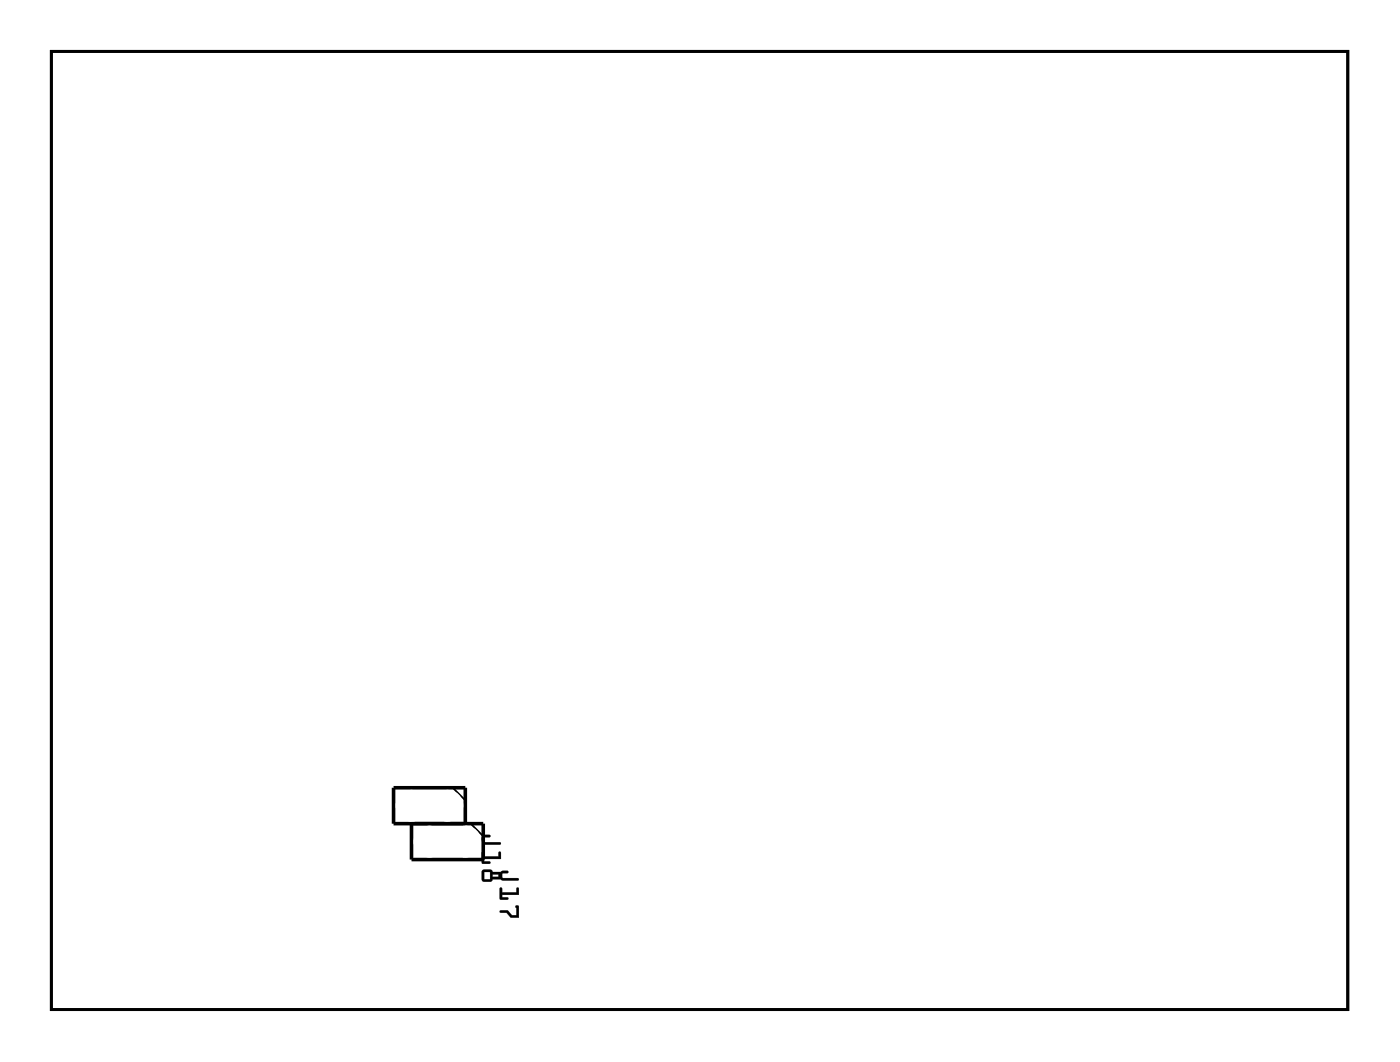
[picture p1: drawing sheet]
<svg xmlns="http://www.w3.org/2000/svg" width="99mm" height="75mm" viewBox="0 0 99 75" stroke-linecap="round" stroke-linejoin="round" font-family="sans-serif">
<path d="M3.6 3.6h91.8v67.8h-91.8z" fill="none" stroke="#000" stroke-width=".2"/>
<g fill="#000">
<path d="M3.6 3.6v67.8h91.8v-67.8zM3.6 3.6h91.8v67.8h-91.8z"/>
<path d="M34.2 59.1h.2h.3v.1l-.4 .1v.3h1.1l.1 .1h-1.2l-.2-.2zM34.1 60.3h.2v.3h1v-.3h.1l.1 .5h-1.2v.1l.4 .1v.1h-.5zM34.2 61.6l.5-.1 .2 .2h.5l.1 .5h-.6l-.2 .2h-.5l-.1-.2zM34.3 61.7v.5h.4v-.5zM34.9 61.9v.1h.4v-.1z"/>
<path d="M34.2 59.1h.4a.1 .1 0 0 1 .1 .1 .1 .1 0 0 1-.1 .1h-.3v.3h1.1a.1 .1 0 0 1 .1 .1 .1 .1 0 0 1-.1 .1h-1.1l-.2-.3zM34.2 59.2l-.1 .3 .2 .2h1.2l-.1-.1h-1.1v-.3l.4-.1v-.1h-.3zM34.1 60.3h.2v.3h1v-.3a.1 .1 0 0 1 .1-.1 .1 .1 0 0 1 .1 .1v.5h-1.2v.1h.3a.1 .1 0 0 1 .1 .1 .1 .1 0 0 1-.1 .1h-.5zM34.1 60.3l.1 .8h.5v-.1h-.4v-.2h1.2l-.1-.5h-.1v.3h-1v-.3zM34.2 61.6l.5-.1 .2 .2h.5l.1 .5h-.6l-.2 .2h-.5l-.1-.2zM34.2 61.6l-.1 .6 .1 .2h.5l.2-.2h.6l-.1-.5h-.5l-.2-.2zM34.3 61.7v.5h.4v-.5zM34.3 61.7h.4v.5h-.4zM34.9 61.9v.1h.4v-.1zM34.9 61.9h.4v.2h-.4z"/>
<path d="M35.5 61.7l.1-.1 .4 .1-.1 .1h-.3v.3h1.1v.2h-1.2l-.1-.3zM35.4 62.8h.1l.1 .3h1v-.3h.1v.5h-1.1v.2h.3l.1 .1-.6 .1zM35.4 64.4h.5l.3 .4h.4v-.6h-.1l.2-.1v.8h-.5l-.3-.3h-.5z"/>
<path d="M35.4 61.7l.5-.1a.1 .1 0 0 1 .1 .1 .1 .1 0 0 1-.1 .1h-.3v.3h1.1a.1 .1 0 0 1 0 .1 .1 .1 0 0 1 0 .1h-1.2l-.1-.3zM35.5 61.7l-.1 .3 .1 .3 1.2-.1v-.1h-1.1v-.3h.3l.1-.1-.4-.1zM35.4 62.8h.2v.3h1v-.2a.1 .1 0 0 1 .1-.1 .1 .1 0 0 1 0 .1v.4h-1.1v.2h.3a.1 .1 0 0 1 .1 .1 .1 .1 0 0 1-.1 .1l-.5-.1zM35.4 62.8v.8h.6l-.1-.1h-.4v-.2h1.2v-.5h-.1v.3h-1.1v-.3zM35.4 64.4h.6l.2 .4h.4v-.6h-.1l.2-.1v.8h-.5l-.3-.3h-.5zM35.4 64.4v.2h.5l.3 .3h.5v-.8l-.2 .1h.1v.6h-.4l-.3-.4z"/>
</g>
<path d="M32.9 58.3v-2.6h-5v2.6h6.3v2.5h-5.1v-2.5" fill="none" stroke="#000" stroke-width=".25"/>
<path d="M32.1 55.7l.8 .9M33.3 58.3l.9 .9" fill="none" stroke="#000" stroke-width=".13"/>
<circle cx="32.9" cy="59.5" r=".74" fill="#fff"/>
<circle cx="32.9" cy="59.5" r=".74" fill="none" stroke="#fff" stroke-width=".76" stroke-linecap="butt"/>
<circle cx="30.4" cy="59.5" r=".74" fill="#fff"/>
<circle cx="30.4" cy="59.5" r=".74" fill="none" stroke="#fff" stroke-width=".76" stroke-linecap="butt"/>
<circle cx="32.9" cy="59.5" r=".74" fill="#fff"/>
<circle cx="32.9" cy="59.5" r=".74" fill="none" stroke="#fff" stroke-width=".76" stroke-linecap="butt"/>
<circle cx="30.4" cy="59.5" r=".74" fill="#fff"/>
<circle cx="30.4" cy="59.5" r=".74" fill="none" stroke="#fff" stroke-width=".76" stroke-linecap="butt"/>
<circle cx="31.7" cy="57" r=".74" fill="#fff"/>
<circle cx="31.7" cy="57" r=".74" fill="none" stroke="#fff" stroke-width=".76" stroke-linecap="butt"/>
<circle cx="29.1" cy="57" r=".74" fill="#fff"/>
<circle cx="29.1" cy="57" r=".74" fill="none" stroke="#fff" stroke-width=".76" stroke-linecap="butt"/>
<circle cx="31.7" cy="57" r=".74" fill="#fff"/>
<circle cx="31.7" cy="57" r=".74" fill="none" stroke="#fff" stroke-width=".76" stroke-linecap="butt"/>
<circle cx="29.1" cy="57" r=".74" fill="#fff"/>
<circle cx="29.1" cy="57" r=".74" fill="none" stroke="#fff" stroke-width=".76" stroke-linecap="butt"/>
<circle cx="8.8" cy="44.3" r=".74" fill="#fff"/>
<circle cx="8.8" cy="44.3" r=".74" fill="none" stroke="#fff" stroke-width=".76" stroke-linecap="butt"/>
<circle cx="13" cy="44.3" r=".74" fill="#fff"/>
<circle cx="13" cy="44.3" r=".74" fill="none" stroke="#fff" stroke-width=".76" stroke-linecap="butt"/>
<circle cx="43.9" cy="43.7" r=".7" fill="#fff"/>
<circle cx="43.9" cy="43.7" r=".7" fill="none" stroke="#fff" stroke-width=".76" stroke-linecap="butt"/>
<circle cx="44" cy="38.9" r=".7" fill="#fff"/>
<circle cx="44" cy="38.9" r=".7" fill="none" stroke="#fff" stroke-width=".76" stroke-linecap="butt"/>
<circle cx="19.6" cy="34.7" r=".7" fill="#fff"/>
<circle cx="19.6" cy="34.7" r=".7" fill="none" stroke="#fff" stroke-width=".76" stroke-linecap="butt"/>
<circle cx="19.6" cy="44.8" r=".7" fill="#fff"/>
<circle cx="19.6" cy="44.8" r=".7" fill="none" stroke="#fff" stroke-width=".76" stroke-linecap="butt"/>
<circle cx="49.5" cy="44.9" r=".7" fill="#fff"/>
<circle cx="49.5" cy="44.9" r=".7" fill="none" stroke="#fff" stroke-width=".76" stroke-linecap="butt"/>
<circle cx="49.5" cy="37.3" r=".7" fill="#fff"/>
<circle cx="49.5" cy="37.3" r=".7" fill="none" stroke="#fff" stroke-width=".76" stroke-linecap="butt"/>
<circle cx="79.9" cy="29.1" r=".7" fill="#fff"/>
<circle cx="79.9" cy="29.1" r=".7" fill="none" stroke="#fff" stroke-width=".76" stroke-linecap="butt"/>
<circle cx="79.9" cy="21" r=".7" fill="#fff"/>
<circle cx="79.9" cy="21" r=".7" fill="none" stroke="#fff" stroke-width=".76" stroke-linecap="butt"/>
<circle cx="67.2" cy="21.5" r=".7" fill="#fff"/>
<circle cx="67.2" cy="21.5" r=".7" fill="none" stroke="#fff" stroke-width=".76" stroke-linecap="butt"/>
<circle cx="57.1" cy="21.5" r=".7" fill="#fff"/>
<circle cx="57.1" cy="21.5" r=".7" fill="none" stroke="#fff" stroke-width=".76" stroke-linecap="butt"/>
<circle cx="24.1" cy="57" r=".7" fill="#fff"/>
<circle cx="24.1" cy="57" r=".7" fill="none" stroke="#fff" stroke-width=".76" stroke-linecap="butt"/>
<circle cx="36.6" cy="19.5" r=".7" fill="#fff"/>
<circle cx="36.6" cy="19.5" r=".7" fill="none" stroke="#fff" stroke-width=".76" stroke-linecap="butt"/>
<circle cx="41.8" cy="31.6" r=".74" fill="#fff"/>
<circle cx="41.8" cy="31.6" r=".74" fill="none" stroke="#fff" stroke-width=".76" stroke-linecap="butt"/>
<circle cx="39.3" cy="31.6" r=".74" fill="#fff"/>
<circle cx="39.3" cy="31.6" r=".74" fill="none" stroke="#fff" stroke-width=".76" stroke-linecap="butt"/>
<circle cx="36.8" cy="31.6" r=".74" fill="#fff"/>
<circle cx="36.8" cy="31.6" r=".74" fill="none" stroke="#fff" stroke-width=".76" stroke-linecap="butt"/>
<circle cx="34.2" cy="31.6" r=".74" fill="#fff"/>
<circle cx="34.2" cy="31.6" r=".74" fill="none" stroke="#fff" stroke-width=".76" stroke-linecap="butt"/>
<circle cx="31.7" cy="31.6" r=".74" fill="#fff"/>
<circle cx="31.7" cy="31.6" r=".74" fill="none" stroke="#fff" stroke-width=".76" stroke-linecap="butt"/>
<circle cx="69.8" cy="41.8" r=".74" fill="#fff"/>
<circle cx="69.8" cy="41.8" r=".74" fill="none" stroke="#fff" stroke-width=".76" stroke-linecap="butt"/>
<circle cx="69.8" cy="39.2" r=".74" fill="#fff"/>
<circle cx="69.8" cy="39.2" r=".74" fill="none" stroke="#fff" stroke-width=".76" stroke-linecap="butt"/>
<circle cx="69.8" cy="36.7" r=".74" fill="#fff"/>
<circle cx="69.8" cy="36.7" r=".74" fill="none" stroke="#fff" stroke-width=".76" stroke-linecap="butt"/>
<circle cx="69.8" cy="34.1" r=".74" fill="#fff"/>
<circle cx="69.8" cy="34.1" r=".74" fill="none" stroke="#fff" stroke-width=".76" stroke-linecap="butt"/>
<circle cx="69.8" cy="31.6" r=".74" fill="#fff"/>
<circle cx="69.8" cy="31.6" r=".74" fill="none" stroke="#fff" stroke-width=".76" stroke-linecap="butt"/>
<circle cx="69.8" cy="29.1" r=".74" fill="#fff"/>
<circle cx="69.8" cy="29.1" r=".74" fill="none" stroke="#fff" stroke-width=".76" stroke-linecap="butt"/>
<circle cx="69.8" cy="26.5" r=".74" fill="#fff"/>
<circle cx="69.8" cy="26.5" r=".74" fill="none" stroke="#fff" stroke-width=".76" stroke-linecap="butt"/>
<circle cx="69.8" cy="24" r=".74" fill="#fff"/>
<circle cx="69.8" cy="24" r=".74" fill="none" stroke="#fff" stroke-width=".76" stroke-linecap="butt"/>
<circle cx="92.6" cy="41.8" r=".74" fill="#fff"/>
<circle cx="92.6" cy="41.8" r=".74" fill="none" stroke="#fff" stroke-width=".76" stroke-linecap="butt"/>
<circle cx="92.6" cy="39.2" r=".74" fill="#fff"/>
<circle cx="92.6" cy="39.2" r=".74" fill="none" stroke="#fff" stroke-width=".76" stroke-linecap="butt"/>
<circle cx="92.6" cy="36.7" r=".74" fill="#fff"/>
<circle cx="92.6" cy="36.7" r=".74" fill="none" stroke="#fff" stroke-width=".76" stroke-linecap="butt"/>
<circle cx="92.6" cy="34.1" r=".74" fill="#fff"/>
<circle cx="92.6" cy="34.1" r=".74" fill="none" stroke="#fff" stroke-width=".76" stroke-linecap="butt"/>
<circle cx="92.6" cy="31.6" r=".74" fill="#fff"/>
<circle cx="92.6" cy="31.6" r=".74" fill="none" stroke="#fff" stroke-width=".76" stroke-linecap="butt"/>
<circle cx="92.6" cy="29.1" r=".74" fill="#fff"/>
<circle cx="92.6" cy="29.1" r=".74" fill="none" stroke="#fff" stroke-width=".76" stroke-linecap="butt"/>
<circle cx="92.6" cy="26.5" r=".74" fill="#fff"/>
<circle cx="92.6" cy="26.5" r=".74" fill="none" stroke="#fff" stroke-width=".76" stroke-linecap="butt"/>
<circle cx="92.6" cy="24" r=".74" fill="#fff"/>
<circle cx="92.6" cy="24" r=".74" fill="none" stroke="#fff" stroke-width=".76" stroke-linecap="butt"/>
<circle cx="39.3" cy="45.7" r=".7" fill="#fff"/>
<circle cx="39.3" cy="45.7" r=".7" fill="none" stroke="#fff" stroke-width=".76" stroke-linecap="butt"/>
<circle cx="39.3" cy="52.2" r=".7" fill="#fff"/>
<circle cx="39.3" cy="52.2" r=".7" fill="none" stroke="#fff" stroke-width=".76" stroke-linecap="butt"/>
<circle cx="43.8" cy="45.7" r=".7" fill="#fff"/>
<circle cx="43.8" cy="45.7" r=".7" fill="none" stroke="#fff" stroke-width=".76" stroke-linecap="butt"/>
<circle cx="43.8" cy="52.2" r=".7" fill="#fff"/>
<circle cx="43.8" cy="52.2" r=".7" fill="none" stroke="#fff" stroke-width=".76" stroke-linecap="butt"/>
<circle cx="33.4" cy="52.2" r=".7" fill="#fff"/>
<circle cx="33.4" cy="52.2" r=".7" fill="none" stroke="#fff" stroke-width=".76" stroke-linecap="butt"/>
<circle cx="33.4" cy="45.7" r=".7" fill="#fff"/>
<circle cx="33.4" cy="45.7" r=".7" fill="none" stroke="#fff" stroke-width=".76" stroke-linecap="butt"/>
<circle cx="28.9" cy="52.2" r=".7" fill="#fff"/>
<circle cx="28.9" cy="52.2" r=".7" fill="none" stroke="#fff" stroke-width=".76" stroke-linecap="butt"/>
<circle cx="28.9" cy="45.7" r=".7" fill="#fff"/>
<circle cx="28.9" cy="45.7" r=".7" fill="none" stroke="#fff" stroke-width=".76" stroke-linecap="butt"/>
<circle cx="64.7" cy="51.9" r=".72" fill="#fff"/>
<circle cx="64.7" cy="51.9" r=".72" fill="none" stroke="#fff" stroke-width=".69" stroke-linecap="butt"/>
<circle cx="62.2" cy="46.8" r=".72" fill="#fff"/>
<circle cx="62.2" cy="46.8" r=".72" fill="none" stroke="#fff" stroke-width=".69" stroke-linecap="butt"/>
<circle cx="59.6" cy="51.9" r=".72" fill="#fff"/>
<circle cx="59.6" cy="51.9" r=".72" fill="none" stroke="#fff" stroke-width=".69" stroke-linecap="butt"/>
<circle cx="54.5" cy="48.7" r=".6" fill="#fff"/>
<circle cx="54.5" cy="48.7" r=".6" fill="none" stroke="#fff" stroke-width=".65" stroke-linecap="butt"/>
<path d="M53.9 48.1h1.2v1.2h-1.2z" fill="#fff"/>
<path d="M53.9 48.1h1.2v1.2h-1.2z" fill="none" stroke="#fff" stroke-width=".65" stroke-linecap="butt"/>
<circle cx="54.5" cy="46.2" r=".6" fill="#fff"/>
<circle cx="54.5" cy="46.2" r=".6" fill="none" stroke="#fff" stroke-width=".65" stroke-linecap="butt"/>
<circle cx="64.7" cy="31.6" r=".74" fill="#fff"/>
<circle cx="64.7" cy="31.6" r=".74" fill="none" stroke="#fff" stroke-width=".76" stroke-linecap="butt"/>
<circle cx="21.5" cy="32.2" r=".75" fill="#fff"/>
<circle cx="21.5" cy="32.2" r=".75" fill="none" stroke="#fff" stroke-width=".76" stroke-linecap="butt"/>
<circle cx="21.5" cy="29.7" r=".75" fill="#fff"/>
<circle cx="21.5" cy="29.7" r=".75" fill="none" stroke="#fff" stroke-width=".76" stroke-linecap="butt"/>
<circle cx="21.5" cy="27.1" r=".75" fill="#fff"/>
<circle cx="21.5" cy="27.1" r=".75" fill="none" stroke="#fff" stroke-width=".76" stroke-linecap="butt"/>
<circle cx="21.5" cy="24.6" r=".75" fill="#fff"/>
<circle cx="21.5" cy="24.6" r=".75" fill="none" stroke="#fff" stroke-width=".76" stroke-linecap="butt"/>
<circle cx="21.5" cy="22.1" r=".75" fill="#fff"/>
<circle cx="21.5" cy="22.1" r=".75" fill="none" stroke="#fff" stroke-width=".76" stroke-linecap="butt"/>
<circle cx="62.2" cy="31.6" r=".74" fill="#fff"/>
<circle cx="62.2" cy="31.6" r=".74" fill="none" stroke="#fff" stroke-width=".76" stroke-linecap="butt"/>
<circle cx="59.6" cy="31.6" r=".74" fill="#fff"/>
<circle cx="59.6" cy="31.6" r=".74" fill="none" stroke="#fff" stroke-width=".76" stroke-linecap="butt"/>
<circle cx="57.1" cy="31.6" r=".74" fill="#fff"/>
<circle cx="57.1" cy="31.6" r=".74" fill="none" stroke="#fff" stroke-width=".76" stroke-linecap="butt"/>
<circle cx="54.5" cy="31.6" r=".74" fill="#fff"/>
<circle cx="54.5" cy="31.6" r=".74" fill="none" stroke="#fff" stroke-width=".76" stroke-linecap="butt"/>
<circle cx="52" cy="31.6" r=".74" fill="#fff"/>
<circle cx="52" cy="31.6" r=".74" fill="none" stroke="#fff" stroke-width=".76" stroke-linecap="butt"/>
<circle cx="49.5" cy="31.6" r=".74" fill="#fff"/>
<circle cx="49.5" cy="31.6" r=".74" fill="none" stroke="#fff" stroke-width=".76" stroke-linecap="butt"/>
<circle cx="31.7" cy="16.4" r=".74" fill="#fff"/>
<circle cx="31.7" cy="16.4" r=".74" fill="none" stroke="#fff" stroke-width=".76" stroke-linecap="butt"/>
<circle cx="34.2" cy="16.4" r=".74" fill="#fff"/>
<circle cx="34.2" cy="16.4" r=".74" fill="none" stroke="#fff" stroke-width=".76" stroke-linecap="butt"/>
<circle cx="36.8" cy="16.4" r=".74" fill="#fff"/>
<circle cx="36.8" cy="16.4" r=".74" fill="none" stroke="#fff" stroke-width=".76" stroke-linecap="butt"/>
<circle cx="39.3" cy="16.4" r=".74" fill="#fff"/>
<circle cx="39.3" cy="16.4" r=".74" fill="none" stroke="#fff" stroke-width=".76" stroke-linecap="butt"/>
<circle cx="41.8" cy="16.4" r=".74" fill="#fff"/>
<circle cx="41.8" cy="16.4" r=".74" fill="none" stroke="#fff" stroke-width=".76" stroke-linecap="butt"/>
<circle cx="44.4" cy="16.4" r=".74" fill="#fff"/>
<circle cx="44.4" cy="16.4" r=".74" fill="none" stroke="#fff" stroke-width=".76" stroke-linecap="butt"/>
<circle cx="46.9" cy="16.4" r=".74" fill="#fff"/>
<circle cx="46.9" cy="16.4" r=".74" fill="none" stroke="#fff" stroke-width=".76" stroke-linecap="butt"/>
<circle cx="49.5" cy="16.4" r=".74" fill="#fff"/>
<circle cx="49.5" cy="16.4" r=".74" fill="none" stroke="#fff" stroke-width=".76" stroke-linecap="butt"/>
<circle cx="52" cy="16.4" r=".74" fill="#fff"/>
<circle cx="52" cy="16.4" r=".74" fill="none" stroke="#fff" stroke-width=".76" stroke-linecap="butt"/>
<circle cx="54.5" cy="16.4" r=".74" fill="#fff"/>
<circle cx="54.5" cy="16.4" r=".74" fill="none" stroke="#fff" stroke-width=".76" stroke-linecap="butt"/>
<circle cx="57.1" cy="16.4" r=".74" fill="#fff"/>
<circle cx="57.1" cy="16.4" r=".74" fill="none" stroke="#fff" stroke-width=".76" stroke-linecap="butt"/>
<circle cx="59.6" cy="16.4" r=".74" fill="#fff"/>
<circle cx="59.6" cy="16.4" r=".74" fill="none" stroke="#fff" stroke-width=".76" stroke-linecap="butt"/>
<circle cx="62.2" cy="16.4" r=".74" fill="#fff"/>
<circle cx="62.2" cy="16.4" r=".74" fill="none" stroke="#fff" stroke-width=".76" stroke-linecap="butt"/>
<circle cx="64.7" cy="16.4" r=".74" fill="#fff"/>
<circle cx="64.7" cy="16.4" r=".74" fill="none" stroke="#fff" stroke-width=".76" stroke-linecap="butt"/>
<circle cx="21.5" cy="19.5" r=".74" fill="#fff"/>
<circle cx="21.5" cy="19.5" r=".74" fill="none" stroke="#fff" stroke-width=".76" stroke-linecap="butt"/>
<path d="M84.3 8h1.4v1.4h-1.4z" fill="#fff"/>
<path d="M84.3 8h1.4v1.4h-1.4z" fill="none" stroke="#fff" stroke-width=".76" stroke-linecap="butt"/>
<circle cx="85" cy="8.7" r=".7" fill="#fff"/>
<circle cx="85" cy="8.7" r=".7" fill="none" stroke="#fff" stroke-width=".76" stroke-linecap="butt"/>
<circle cx="82.5" cy="8.7" r=".7" fill="#fff"/>
<circle cx="82.5" cy="8.7" r=".7" fill="none" stroke="#fff" stroke-width=".76" stroke-linecap="butt"/>
<circle cx="79.9" cy="8.7" r=".7" fill="#fff"/>
<circle cx="79.9" cy="8.7" r=".7" fill="none" stroke="#fff" stroke-width=".76" stroke-linecap="butt"/>
<circle cx="77.4" cy="8.7" r=".7" fill="#fff"/>
<circle cx="77.4" cy="8.7" r=".7" fill="none" stroke="#fff" stroke-width=".76" stroke-linecap="butt"/>
<circle cx="74.9" cy="8.7" r=".7" fill="#fff"/>
<circle cx="74.9" cy="8.7" r=".7" fill="none" stroke="#fff" stroke-width=".76" stroke-linecap="butt"/>
<circle cx="72.3" cy="8.7" r=".7" fill="#fff"/>
<circle cx="72.3" cy="8.7" r=".7" fill="none" stroke="#fff" stroke-width=".76" stroke-linecap="butt"/>
<circle cx="69.8" cy="8.7" r=".7" fill="#fff"/>
<circle cx="69.8" cy="8.7" r=".7" fill="none" stroke="#fff" stroke-width=".76" stroke-linecap="butt"/>
<circle cx="67.2" cy="8.7" r=".7" fill="#fff"/>
<circle cx="67.2" cy="8.7" r=".7" fill="none" stroke="#fff" stroke-width=".76" stroke-linecap="butt"/>
<circle cx="64.7" cy="8.7" r=".7" fill="#fff"/>
<circle cx="64.7" cy="8.7" r=".7" fill="none" stroke="#fff" stroke-width=".76" stroke-linecap="butt"/>
<circle cx="62.2" cy="8.7" r=".7" fill="#fff"/>
<circle cx="62.2" cy="8.7" r=".7" fill="none" stroke="#fff" stroke-width=".76" stroke-linecap="butt"/>
<circle cx="59.6" cy="8.7" r=".7" fill="#fff"/>
<circle cx="59.6" cy="8.7" r=".7" fill="none" stroke="#fff" stroke-width=".76" stroke-linecap="butt"/>
<circle cx="57.1" cy="8.7" r=".7" fill="#fff"/>
<circle cx="57.1" cy="8.7" r=".7" fill="none" stroke="#fff" stroke-width=".76" stroke-linecap="butt"/>
<circle cx="54.5" cy="8.7" r=".7" fill="#fff"/>
<circle cx="54.5" cy="8.7" r=".7" fill="none" stroke="#fff" stroke-width=".76" stroke-linecap="butt"/>
<circle cx="52" cy="8.7" r=".7" fill="#fff"/>
<circle cx="52" cy="8.7" r=".7" fill="none" stroke="#fff" stroke-width=".76" stroke-linecap="butt"/>
<circle cx="49.5" cy="8.7" r=".7" fill="#fff"/>
<circle cx="49.5" cy="8.7" r=".7" fill="none" stroke="#fff" stroke-width=".76" stroke-linecap="butt"/>
<circle cx="46.9" cy="8.7" r=".7" fill="#fff"/>
<circle cx="46.9" cy="8.7" r=".7" fill="none" stroke="#fff" stroke-width=".76" stroke-linecap="butt"/>
<circle cx="29.1" cy="11.3" r=".7" fill="#fff"/>
<circle cx="29.1" cy="11.3" r=".7" fill="none" stroke="#fff" stroke-width=".76" stroke-linecap="butt"/>
<circle cx="39.3" cy="11.3" r=".7" fill="#fff"/>
<circle cx="39.3" cy="11.3" r=".7" fill="none" stroke="#fff" stroke-width=".76" stroke-linecap="butt"/>
<circle cx="71.1" cy="50.6" r=".7" fill="#fff"/>
<circle cx="71.1" cy="50.6" r=".7" fill="none" stroke="#fff" stroke-width=".76" stroke-linecap="butt"/>
<circle cx="81.3" cy="50.6" r=".7" fill="#fff"/>
<circle cx="81.3" cy="50.6" r=".7" fill="none" stroke="#fff" stroke-width=".76" stroke-linecap="butt"/>
<circle cx="31.2" cy="43.7" r=".7" fill="#fff"/>
<circle cx="31.2" cy="43.7" r=".7" fill="none" stroke="#fff" stroke-width=".76" stroke-linecap="butt"/>
<circle cx="41.4" cy="43.7" r=".7" fill="#fff"/>
<circle cx="41.4" cy="43.7" r=".7" fill="none" stroke="#fff" stroke-width=".76" stroke-linecap="butt"/>
</svg>
